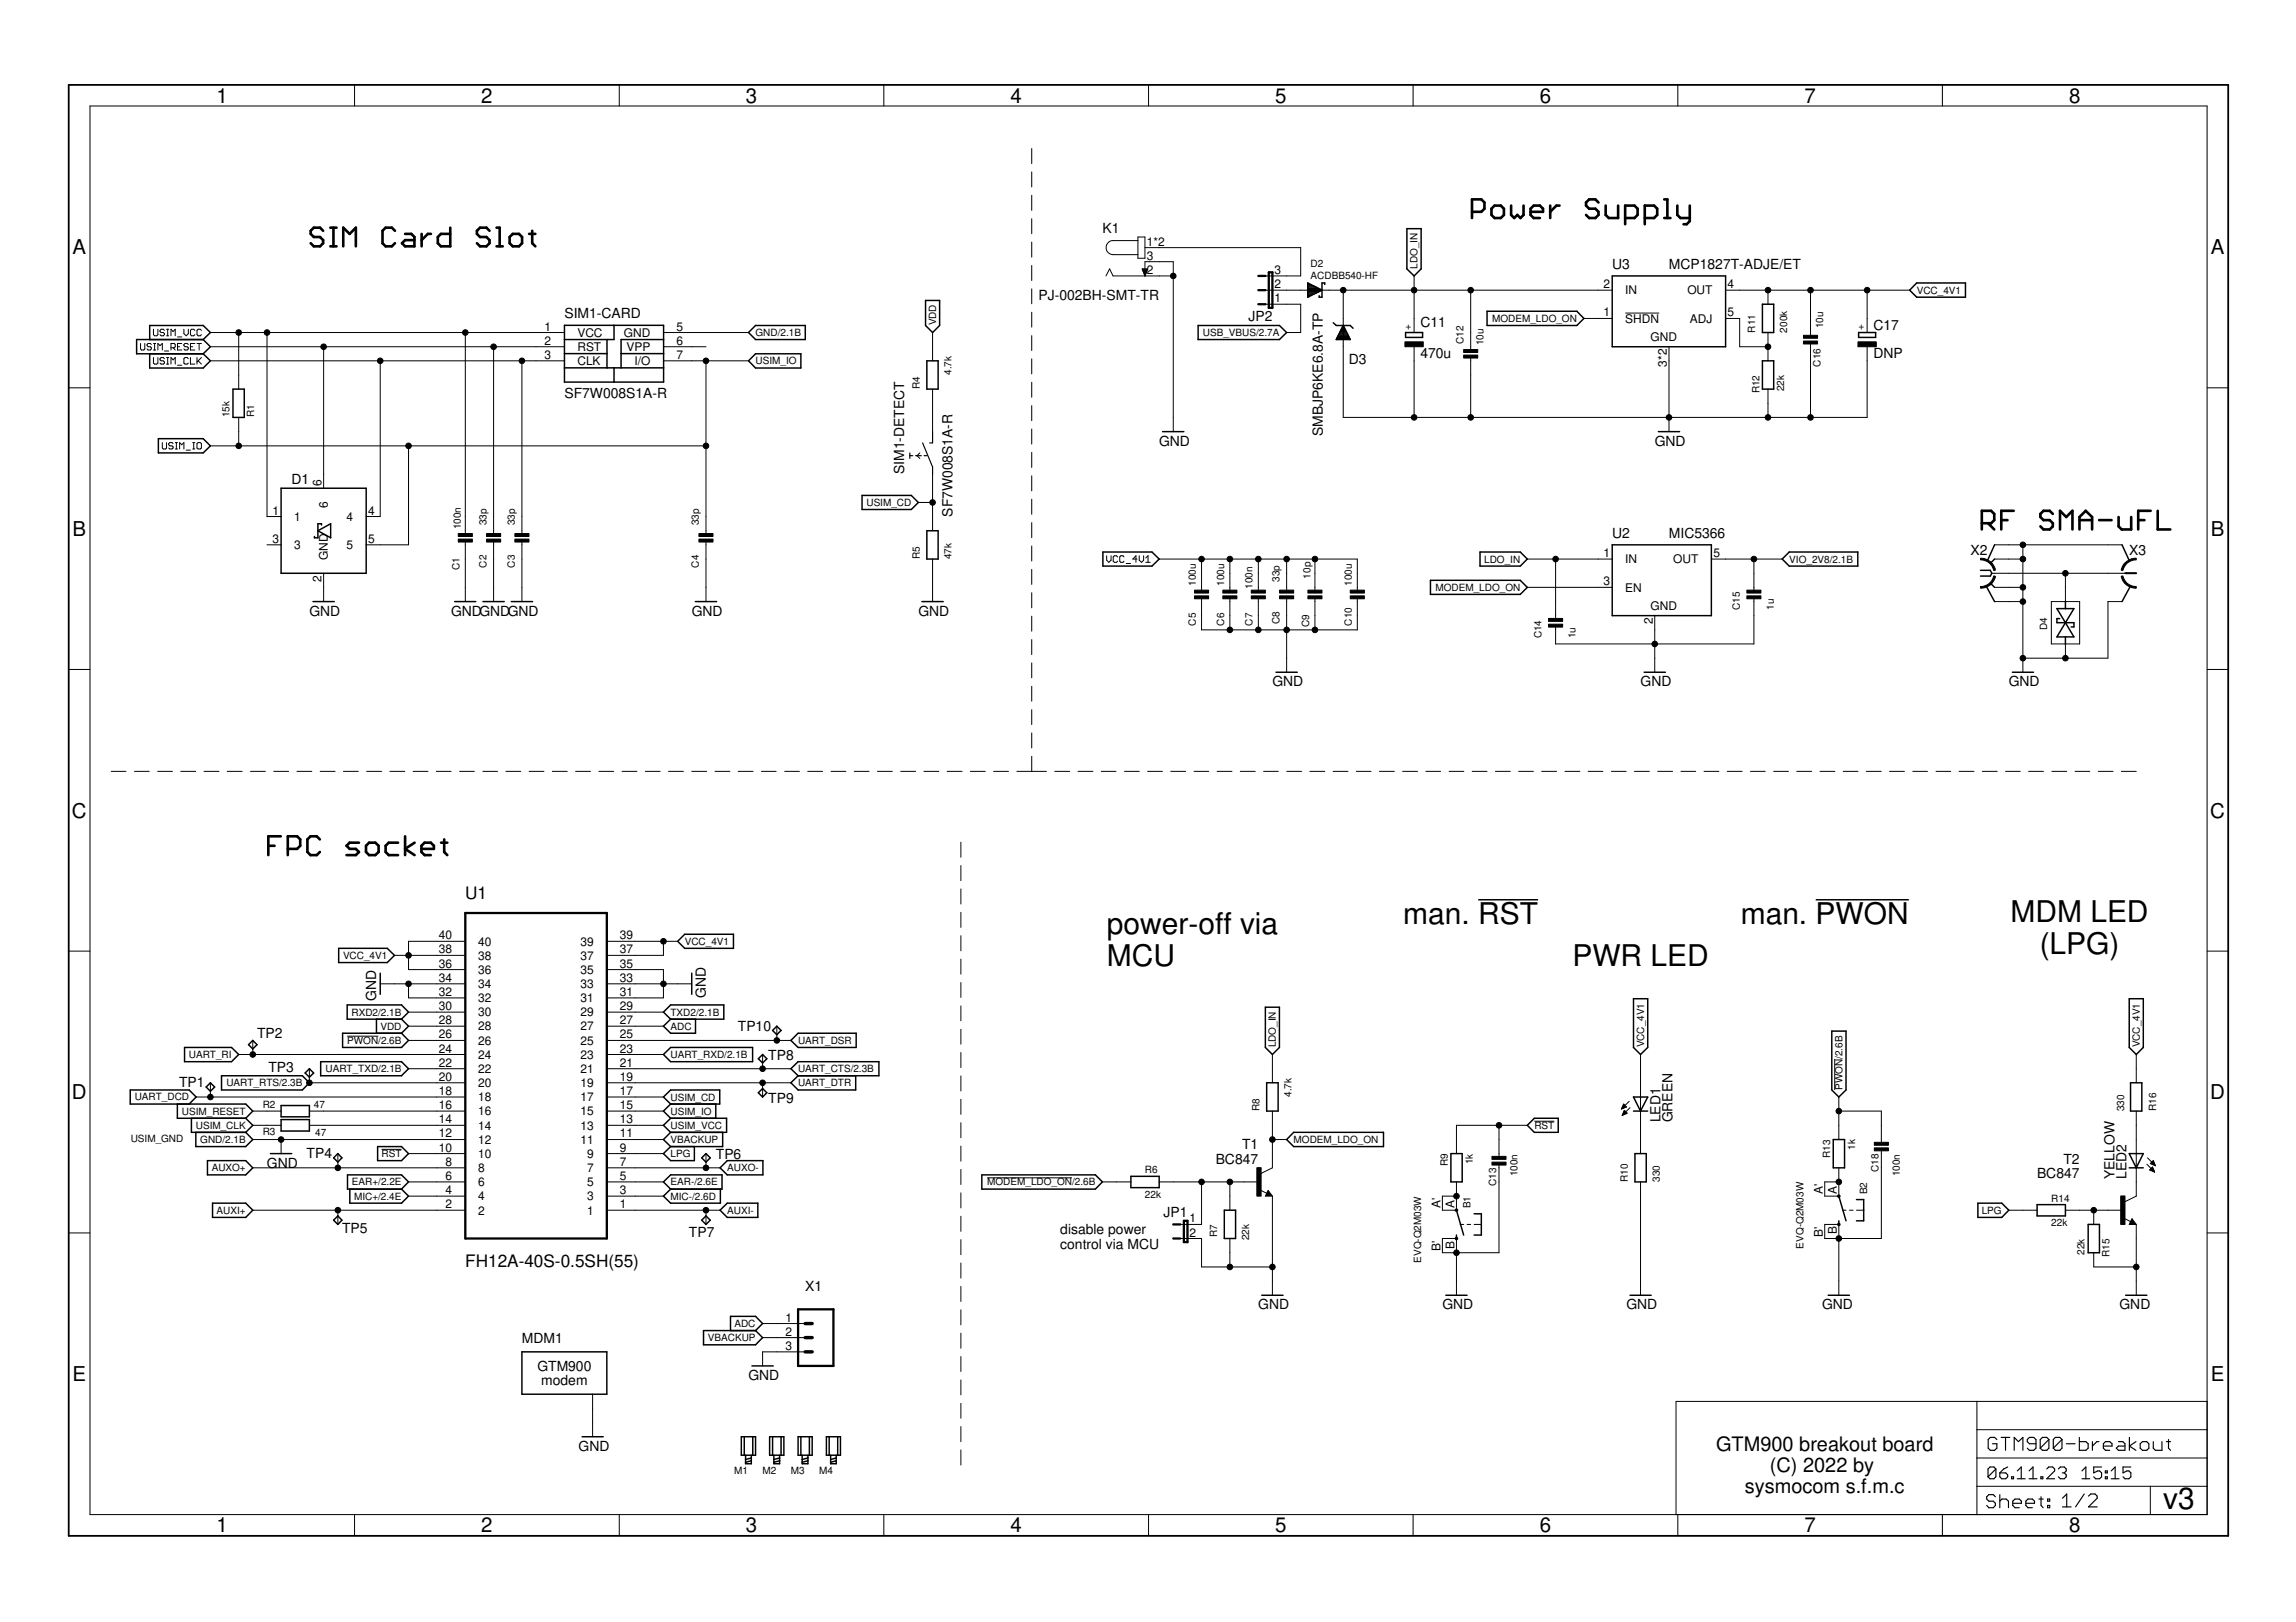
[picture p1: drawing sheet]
<svg xmlns="http://www.w3.org/2000/svg" width="297mm" height="210mm" viewBox="0 0 297 210" stroke-linecap="round" stroke-linejoin="round" font-family="sans-serif">
<defs><g id="words">
<g font-size="3.9">
<text x="181.5" y="119.5">man. RST</text>
<text x="225.2" y="119.5">man. PWON</text>
<text x="260.1" y="119.3">MDM LED</text>
<text x="143.2" y="120.9">power-off via</text>
<text x="143.2" y="125">MCU</text>
<text x="203.4" y="125">PWR LED</text>
<text x="263.9" y="123.4">(LPG)</text>
<text x="279.9" y="195.3">v3</text>
</g>
<g font-size="2.6">
<text x="28" y="13.3">1</text>
<text x="62.3" y="13.3">2</text>
<text x="96.5" y="13.3">3</text>
<text x="130.7" y="13.3">4</text>
<text x="165" y="13.3">5</text>
<text x="199.2" y="13.3">6</text>
<text x="233.4" y="13.3">7</text>
<text x="267.7" y="13.3">8</text>
<text x="9.4" y="32.9">A</text>
<text x="286" y="32.9">A</text>
<text x="9.4" y="69.3">B</text>
<text x="286" y="69.3">B</text>
<text x="9.3" y="105.8">C</text>
<text x="286" y="105.8">C</text>
<text x="9.3" y="142.3">D</text>
<text x="286" y="142.3">D</text>
<text x="9.4" y="178.7">E</text>
<text x="286" y="178.7">E</text>
<text x="222" y="187.8">GTM900 breakout board</text>
<text x="229" y="190.5">(C) 2022 by</text>
<text x="225.7" y="193.3">sysmocom s.f.m.c</text>
<text x="28" y="198.3">1</text>
<text x="62.3" y="198.3">2</text>
<text x="96.5" y="198.3">3</text>
<text x="130.7" y="198.3">4</text>
<text x="165" y="198.3">5</text>
<text x="199.2" y="198.3">6</text>
<text x="233.4" y="198.3">7</text>
<text x="267.7" y="198.3">8</text>
</g>
<g font-size="2.2">
<text x="60.2" y="116.3">U1</text>
<text x="60.2" y="163.9">FH12A-40S-0.5SH(55)</text>
</g>
<g font-size="1.8">
<text x="142.6" y="30.2">K1</text>
<text x="208.6" y="34.8">U3</text>
<text x="215.9" y="34.8">MCP1827T-ADJE/ET</text>
<text x="73" y="41.2">SIM1-CARD</text>
<text x="134.4" y="38.8">PJ-002BH-SMT-TR</text>
<text x="161.5" y="41.6">JP2</text>
<text x="174.5" y="47.2">D3</text>
<text x="183.8" y="46.4">470u</text>
<text x="183.8" y="42.3">C11</text>
<text x="242.4" y="46.4">DNP</text>
<text x="242.4" y="42.7">C17</text>
<text x="73" y="51.5">SF7W008S1A-R</text>
<text x="150" y="57.7">GND</text>
<text x="171.1" y="56.4" transform="rotate(-90 171.1 56.4)">SMBJP6KE6.8A-TP</text>
<text x="214.1" y="57.7">GND</text>
<text x="37.7" y="62.6">D1</text>
<text x="117" y="61.4" transform="rotate(-90 117 61.4)">SIM1-DETECT</text>
<text x="123.2" y="66.9" transform="rotate(-90 123.2 66.9)">SF7W008S1A-R</text>
<text x="208.6" y="69.6">U2</text>
<text x="215.9" y="69.6">MIC5366</text>
<text x="254.9" y="71.8">X2</text>
<text x="275.5" y="71.8">X3</text>
<text x="40" y="79.7">GND</text>
<text x="58.4" y="79.7">GNDGNDGND</text>
<text x="89.5" y="79.7">GND</text>
<text x="118.8" y="79.7">GND</text>
<text x="164.6" y="88.8">GND</text>
<text x="212.2" y="88.8">GND</text>
<text x="259.9" y="88.8">GND</text>
<text x="48.7" y="129.5" transform="rotate(-90 48.7 129.5)">GND</text>
<text x="91.3" y="129.1" transform="rotate(-90 91.3 129.1)">GND</text>
<text x="33.3" y="134.3">TP2</text>
<text x="95.5" y="133.4">TP10</text>
<text x="99.4" y="137.2">TP8</text>
<text x="23.2" y="140.7">TP1</text>
<text x="34.7" y="138.7">TP3</text>
<text x="99.4" y="142.7">TP9</text>
<text x="39.7" y="149.8">TP4</text>
<text x="160.7" y="148.8">T1</text>
<text x="214.8" y="145.3" transform="rotate(-90 214.8 145.3)">LED1</text>
<text x="216.4" y="145.3" transform="rotate(-90 216.4 145.3)">GREEN</text>
<text x="34.5" y="151.1">GND</text>
<text x="92.6" y="150">TP6</text>
<text x="157.3" y="150.6">BC847</text>
<text x="263.5" y="152.4">BC847</text>
<text x="266.9" y="150.6">T2</text>
<text x="273.5" y="152.6" transform="rotate(-90 273.5 152.6)">YELLOW</text>
<text x="275.1" y="152.6" transform="rotate(-90 275.1 152.6)">LED2</text>
<text x="44.2" y="159.6">TP5</text>
<text x="89.1" y="160.1">TP7</text>
<text x="137.2" y="159.7">disable power</text>
<text x="137.2" y="161.7">control via MCU</text>
<text x="150.5" y="157.5">JP1</text>
<text x="104.2" y="167.1">X1</text>
<text x="67.5" y="173.8">MDM1</text>
<text x="162.8" y="169.4">GND</text>
<text x="186.6" y="169.4">GND</text>
<text x="210.4" y="169.4">GND</text>
<text x="235.7" y="169.4">GND</text>
<text x="274.2" y="169.4">GND</text>
<text x="69.5" y="177.4">GTM900</text>
<text x="70" y="179.2">modem</text>
<text x="96.8" y="178.6">GND</text>
<text x="74.8" y="187.8">GND</text>
</g>
<g font-size="1.5">
<text x="148.4" y="31.8">1*2</text>
<text x="148.4" y="35.5">2</text>
<text x="148.4" y="33.6">3</text>
<text x="164.9" y="35.5">3</text>
<text x="164.9" y="39.1">1</text>
<text x="164.9" y="37.3">2</text>
<text x="207.5" y="37.3">2</text>
<text x="207.5" y="40.9">1</text>
<text x="210.3" y="38.1">IN</text>
<text x="210.3" y="41.8">SHDN</text>
<text x="218.3" y="38.1">OUT</text>
<text x="218.6" y="41.8">ADJ</text>
<text x="223.5" y="37.3">4</text>
<text x="223.5" y="40.9">5</text>
<text x="70.5" y="42.8">1</text>
<text x="70.5" y="44.6">2</text>
<text x="70.5" y="46.4">3</text>
<text x="74.7" y="43.6">VCC</text>
<text x="74.7" y="45.4">RST</text>
<text x="74.7" y="47.2">CLK</text>
<text x="80.7" y="43.6">GND</text>
<text x="81.1" y="45.4">VPP</text>
<text x="82.1" y="47.3">I/O</text>
<text x="87.5" y="46.4">7</text>
<text x="87.5" y="44.6">6</text>
<text x="87.5" y="42.8">5</text>
<text x="213.5" y="44.1">GND</text>
<text x="215.7" y="47.5" transform="rotate(-90 215.7 47.5)">3*2</text>
<text x="41.6" y="62.9" transform="rotate(-90 41.6 62.9)">6</text>
<text x="42.4" y="65.7" transform="rotate(-90 42.4 65.7)">6</text>
<text x="35.2" y="66.6">1</text>
<text x="35.2" y="70.3">3</text>
<text x="38.1" y="67.4">1</text>
<text x="38.1" y="71.1">3</text>
<text x="44.8" y="71.1">5</text>
<text x="44.8" y="67.4">4</text>
<text x="47.6" y="70.3">5</text>
<text x="47.6" y="66.6">4</text>
<text x="41.6" y="75.3" transform="rotate(-90 41.6 75.3)">2</text>
<text x="42.4" y="72.5" transform="rotate(-90 42.4 72.5)">GND</text>
<text x="207.5" y="72.1">1</text>
<text x="207.5" y="75.8">3</text>
<text x="210.3" y="72.9">IN</text>
<text x="210.3" y="76.6">EN</text>
<text x="216.5" y="72.9">OUT</text>
<text x="221.7" y="72.1">5</text>
<text x="213.5" y="78.9">GND</text>
<text x="213.8" y="80.8" transform="rotate(-90 213.8 80.8)">2</text>
<text x="56.8" y="125.2">36</text>
<text x="56.8" y="123.4">38</text>
<text x="56.8" y="121.6">40</text>
<text x="61.9" y="124.2">38</text>
<text x="61.9" y="122.4">40</text>
<text x="75.1" y="124.2">37</text>
<text x="75.1" y="122.4">39</text>
<text x="80.2" y="125.2">35</text>
<text x="80.2" y="123.4">37</text>
<text x="80.2" y="121.6">39</text>
<text x="56.8" y="130.7">30</text>
<text x="56.8" y="128.9">32</text>
<text x="56.8" y="127.1">34</text>
<text x="61.9" y="131.5">30</text>
<text x="61.9" y="129.7">32</text>
<text x="61.9" y="127.9">34</text>
<text x="61.9" y="126">36</text>
<text x="75.1" y="131.5">29</text>
<text x="75.1" y="129.7">31</text>
<text x="75.1" y="127.9">33</text>
<text x="75.1" y="126">35</text>
<text x="80.2" y="130.7">29</text>
<text x="80.2" y="128.9">31</text>
<text x="80.2" y="127.1">33</text>
<text x="56.8" y="136.2">24</text>
<text x="56.8" y="134.4">26</text>
<text x="56.8" y="132.5">28</text>
<text x="61.9" y="137">24</text>
<text x="61.9" y="135.2">26</text>
<text x="61.9" y="133.4">28</text>
<text x="75.1" y="137">23</text>
<text x="75.1" y="135.2">25</text>
<text x="75.1" y="133.4">27</text>
<text x="80.2" y="136.2">23</text>
<text x="80.2" y="134.4">25</text>
<text x="80.2" y="132.5">27</text>
<text x="56.8" y="143.5">16</text>
<text x="56.8" y="141.7">18</text>
<text x="56.8" y="139.9">20</text>
<text x="56.8" y="138">22</text>
<text x="61.9" y="142.5">18</text>
<text x="61.9" y="140.7">20</text>
<text x="61.9" y="138.8">22</text>
<text x="75.1" y="142.5">17</text>
<text x="75.1" y="140.7">19</text>
<text x="75.1" y="138.9">21</text>
<text x="80.2" y="143.5">15</text>
<text x="80.2" y="141.7">17</text>
<text x="80.2" y="139.9">19</text>
<text x="80.2" y="138">21</text>
<text x="56.8" y="149">10</text>
<text x="56.8" y="147.2">12</text>
<text x="56.8" y="145.4">14</text>
<text x="61.9" y="149.8">10</text>
<text x="61.9" y="148">12</text>
<text x="61.9" y="146.2">14</text>
<text x="61.9" y="144.3">16</text>
<text x="75.1" y="148">11</text>
<text x="75.1" y="146.2">13</text>
<text x="75.1" y="144.3">15</text>
<text x="76" y="149.8">9</text>
<text x="80.2" y="149">9</text>
<text x="80.2" y="147.2">11</text>
<text x="80.2" y="145.4">13</text>
<text x="57.6" y="154.5">4</text>
<text x="57.6" y="152.7">6</text>
<text x="57.6" y="150.9">8</text>
<text x="61.9" y="155.3">4</text>
<text x="61.9" y="153.5">6</text>
<text x="61.9" y="151.7">8</text>
<text x="76" y="155.3">3</text>
<text x="76" y="153.5">5</text>
<text x="76" y="151.7">7</text>
<text x="80.2" y="154.5">3</text>
<text x="80.2" y="152.7">5</text>
<text x="80.2" y="150.9">7</text>
<text x="235.8" y="154.5" transform="rotate(-90 235.8 154.5)">A'</text>
<text x="237.6" y="154.5" transform="rotate(-90 237.6 154.5)">A</text>
<text x="57.6" y="156.4">2</text>
<text x="61.9" y="157.2">2</text>
<text x="76" y="157.2">1</text>
<text x="80.2" y="156.4">1</text>
<text x="153.9" y="158.2">1</text>
<text x="153.9" y="160">2</text>
<text x="186.3" y="161.9" transform="rotate(-90 186.3 161.9)">B'</text>
<text x="186.3" y="156.4" transform="rotate(-90 186.3 156.4)">A'</text>
<text x="188.2" y="161.6" transform="rotate(-90 188.2 161.6)">B</text>
<text x="188.2" y="156.4" transform="rotate(-90 188.2 156.4)">A</text>
<text x="235.8" y="160" transform="rotate(-90 235.8 160)">B'</text>
<text x="237.6" y="159.7" transform="rotate(-90 237.6 159.7)">B</text>
<text x="101.6" y="171">1</text>
<text x="101.6" y="172.9">2</text>
<text x="101.6" y="174.7">3</text>
</g>
<g font-size="1.3">
<text x="169.6" y="34.6">D2</text>
<text x="183.4" y="34.8" transform="rotate(-90 183.4 34.8)">LDO_IN</text>
<text x="169.6" y="36.1">ACDBB540-HF</text>
<text x="193" y="41.7">MODEM_LDO_ON</text>
<text x="248" y="38">VCC_4V1</text>
<text x="97.7" y="43.5">GND/2.1B</text>
<text x="97.7" y="47.2">USIM_IO</text>
<text x="121.1" y="42.1" transform="rotate(-90 121.1 42.1)">VDD</text>
<text x="155.6" y="43.5">USB_VBUS/2.7A</text>
<text x="182.5" y="42.7" transform="rotate(-90 182.5 42.7)">+</text>
<text x="189.3" y="44.5" transform="rotate(-90 189.3 44.5)">C12</text>
<text x="191.9" y="44.7" transform="rotate(-90 191.9 44.7)">10u</text>
<text x="227.1" y="43" transform="rotate(-90 227.1 43)">R11</text>
<text x="231.2" y="43" transform="rotate(-90 231.2 43)">200k</text>
<text x="235.5" y="47.4" transform="rotate(-90 235.5 47.4)">C16</text>
<text x="235.9" y="42.5" transform="rotate(-90 235.9 42.5)">10u</text>
<text x="241.1" y="42.7" transform="rotate(-90 241.1 42.7)">+</text>
<text x="119" y="50.4" transform="rotate(-90 119 50.4)">R4</text>
<text x="123.1" y="48.5" transform="rotate(-90 123.1 48.5)">4.7k</text>
<text x="227.6" y="50.9" transform="rotate(-90 227.6 50.9)">R12</text>
<text x="230.8" y="50.6" transform="rotate(-90 230.8 50.6)">22k</text>
<text x="29.7" y="54" transform="rotate(-90 29.7 54)">15k</text>
<text x="32.9" y="54" transform="rotate(-90 32.9 54)">R1</text>
<text x="112.1" y="65.5">USIM_CD</text>
<text x="59.6" y="68.5" transform="rotate(-90 59.6 68.5)">100n</text>
<text x="62.9" y="68" transform="rotate(-90 62.9 68)">33p</text>
<text x="66.6" y="68" transform="rotate(-90 66.6 68)">33p</text>
<text x="90.4" y="68" transform="rotate(-90 90.4 68)">33p</text>
<text x="59.5" y="73.8" transform="rotate(-90 59.5 73.8)">C1</text>
<text x="62.9" y="73.4" transform="rotate(-90 62.9 73.4)">C2</text>
<text x="66.6" y="73.4" transform="rotate(-90 66.6 73.4)">C3</text>
<text x="90.4" y="73.4" transform="rotate(-90 90.4 73.4)">C4</text>
<text x="119" y="72.3" transform="rotate(-90 119 72.3)">R5</text>
<text x="123.1" y="72.3" transform="rotate(-90 123.1 72.3)">47k</text>
<text x="154.7" y="75.8" transform="rotate(-90 154.7 75.8)">100u</text>
<text x="158.4" y="75.8" transform="rotate(-90 158.4 75.8)">100u</text>
<text x="162" y="76.2" transform="rotate(-90 162 76.2)">100n</text>
<text x="165.5" y="75.3" transform="rotate(-90 165.5 75.3)">33p</text>
<text x="169.6" y="74.9" transform="rotate(-90 169.6 74.9)">10p</text>
<text x="174.9" y="75.8" transform="rotate(-90 174.9 75.8)">100u</text>
<text x="185.7" y="76.5">MODEM_LDO_ON</text>
<text x="192" y="72.8">LDO_IN</text>
<text x="231.5" y="72.8">VIO_2V8/2.1B</text>
<text x="154.7" y="81" transform="rotate(-90 154.7 81)">C5</text>
<text x="158.4" y="81" transform="rotate(-90 158.4 81)">C6</text>
<text x="162" y="81" transform="rotate(-90 162 81)">C7</text>
<text x="165.5" y="80.8" transform="rotate(-90 165.5 80.8)">C8</text>
<text x="169.4" y="81.1" transform="rotate(-90 169.4 81.1)">C9</text>
<text x="174.9" y="81" transform="rotate(-90 174.9 81)">C10</text>
<text x="199.4" y="82.6" transform="rotate(-90 199.4 82.6)">C14</text>
<text x="203.8" y="82.6" transform="rotate(-90 203.8 82.6)">1u</text>
<text x="225.1" y="78.9" transform="rotate(-90 225.1 78.9)">C15</text>
<text x="229.5" y="78.9" transform="rotate(-90 229.5 78.9)">1u</text>
<text x="264.8" y="81.5" transform="rotate(-90 264.8 81.5)">D4</text>
<text x="44.4" y="124.1">VCC_4V1</text>
<text x="88.6" y="122.3">VCC_4V1</text>
<text x="45.5" y="131.4">RXD2/2.1B</text>
<text x="86.8" y="131.4">TXD2/2.1B</text>
<text x="24.4" y="136.9">UART_RI</text>
<text x="44.9" y="135.1">PWON/2.6B</text>
<text x="49.2" y="133.3">VDD</text>
<text x="86.8" y="133.3">ADC</text>
<text x="86.8" y="136.9">UART_RXD/2.1B</text>
<text x="103.2" y="135.1">UART_DSR</text>
<text x="165.1" y="135.6" transform="rotate(-90 165.1 135.6)">LDO_IN</text>
<text x="212.7" y="135.6" transform="rotate(-90 212.7 135.6)">VCC_4V1</text>
<text x="276.8" y="135.6" transform="rotate(-90 276.8 135.6)">VCC_4V1</text>
<text x="17.4" y="142.4">UART_DCD</text>
<text x="29.3" y="140.6">UART_RTS/2.3B</text>
<text x="34" y="143.4">R2</text>
<text x="40.6" y="143.3">47</text>
<text x="42.1" y="138.8">UART_TXD/2.1B</text>
<text x="86.8" y="142.4">USIM_CD</text>
<text x="103.2" y="138.8">UART_CTS/2.3B</text>
<text x="103.2" y="140.6">UART_DTR</text>
<text x="163" y="143.8" transform="rotate(-90 163 143.8)">R8</text>
<text x="167.1" y="142" transform="rotate(-90 167.1 142)">4.7k</text>
<text x="238.4" y="141" transform="rotate(-90 238.4 141)">PWON/2.6B</text>
<text x="274.8" y="143.8" transform="rotate(-90 274.8 143.8)">330</text>
<text x="278.9" y="143.8" transform="rotate(-90 278.9 143.8)">R16</text>
<text x="16.9" y="147.8">USIM_GND</text>
<text x="23.5" y="144.2">USIM_RESET</text>
<text x="25.3" y="146.1">USIM_CLK</text>
<text x="25.9" y="147.9">GND/2.1B</text>
<text x="34" y="146.9">R3</text>
<text x="40.8" y="147">47</text>
<text x="49.4" y="149.7">RST</text>
<text x="86.8" y="146.1">USIM_VCC</text>
<text x="86.8" y="144.3">USIM_IO</text>
<text x="86.8" y="147.9">VBACKUP</text>
<text x="86.8" y="149.7">LPG</text>
<text x="167.4" y="147.9">MODEM_LDO_ON</text>
<text x="198.5" y="146.1">RST</text>
<text x="236.8" y="149.8" transform="rotate(-90 236.8 149.8)">R13</text>
<text x="240" y="148.8" transform="rotate(-90 240 148.8)">1k</text>
<text x="27.4" y="151.6">AUXO+</text>
<text x="45.5" y="153.4">EAR+/2.2E</text>
<text x="45.8" y="155.2">MIC+/2.4E</text>
<text x="86.8" y="153.4">EAR-/2.6E</text>
<text x="86.8" y="155.2">MIC-/2.6D</text>
<text x="94.1" y="151.6">AUXO-</text>
<text x="127.7" y="153.4">MODEM_LDO_ON/2.6B</text>
<text x="148.1" y="155.1">22k</text>
<text x="148.1" y="151.9">R6</text>
<text x="187.3" y="150.9" transform="rotate(-90 187.3 150.9)">R9</text>
<text x="190.5" y="150.6" transform="rotate(-90 190.5 150.6)">1k</text>
<text x="193.6" y="153.5" transform="rotate(-90 193.6 153.5)">C13</text>
<text x="196.3" y="152.2" transform="rotate(-90 196.3 152.2)">100n</text>
<text x="210.6" y="153" transform="rotate(-90 210.6 153)">R10</text>
<text x="214.7" y="153" transform="rotate(-90 214.7 153)">330</text>
<text x="241.6" y="154.5" transform="rotate(-90 241.6 154.5)">B2</text>
<text x="243" y="151.7" transform="rotate(-90 243 151.7)">C18</text>
<text x="245.8" y="152.2" transform="rotate(-90 245.8 152.2)">100n</text>
<text x="265.4" y="155.5">R14</text>
<text x="28" y="157.1">AUXI+</text>
<text x="94.1" y="157.1">AUXI-</text>
<text x="157.5" y="160.1" transform="rotate(-90 157.5 160.1)">R7</text>
<text x="161.6" y="160.5" transform="rotate(-90 161.6 160.5)">22k</text>
<text x="190.3" y="156.4" transform="rotate(-90 190.3 156.4)">B1</text>
<text x="233.3" y="161.6" transform="rotate(-90 233.3 161.6)">EVQ-Q2M03W</text>
<text x="256.4" y="157.1">LPG</text>
<text x="265.4" y="158.7">22k</text>
<text x="183.8" y="163.4" transform="rotate(-90 183.8 163.4)">EVQ-Q2M03W</text>
<text x="269.7" y="162.4" transform="rotate(-90 269.7 162.4)">22k</text>
<text x="272.9" y="162.7" transform="rotate(-90 272.9 162.7)">R15</text>
<text x="91.6" y="173.6">VBACKUP</text>
<text x="95" y="171.7">ADC</text>
<text x="95" y="190.7">M1</text>
<text x="98.7" y="190.7">M2</text>
<text x="102.3" y="190.7">M3</text>
<text x="106" y="190.7">M4</text>
</g>
</g></defs>
<g fill="none" stroke="#000" stroke-width=".13">
<path d="M11.6 13.7h273.9v182.3h-273.9zM45.9 11v2.7M80.1 11v2.7M114.3 11v2.7M133.5 19.2v2M148.6 11v2.7M182.8 11v2.7M217.1 11v2.7M251.3 11v2.7M133.5 22.2v2M133.5 25.3v1.9M133.5 28.3v1.9"/>
<path d="M133.5 31.3v2M133.5 34.4v1.9M133.5 37.4v1.9M143.1 35.7l.5-.9 .4 .9h7.8M147.2 31.1h-3.2a.91 .91 0 0 0-.9 .9 .91 .91 0 0 0 .9 1h3.2M147.2 30.7h.9v2.7h-.9zM147.8 34.8h.7l-.4 .9zM147.8 34.8h.7M147.8 34.9h.6M147.8 35h.6M147.9 35.1h.5M147.9 35.2h.4"/>
<path d="M148 35.3h.3M148 35.4h.3M148 35.5h.2M148.1 35.5h.1M148.1 35.6h.1M148.1 35.7v-1.8h3.7v22M148.1 32h20.2v3.7h-4.6M148.1 35.7h.1M163.7 39.4h4.6v3.6h-1.8M163.7 37.5h44.9M173.8 37.5v16.5h67.8v-9.1M182.9 35.7v7.3"/>
<path d="M190.3 37.5v7.9M223.2 37.5h23.9M228.7 37.5v1.9M234.2 37.5v6.1M241.6 37.5v5.5M8.9 50.2h2.7M18.2 44.4v.7l.1 .2h.3l.1-.2v-.7M19.6 44.6l-.1-.2h-.3l-.2 .2 .2 .3h.3l.1 .1-.1 .3h-.3l-.2-.2M19.9 42.6v.7l.1 .2h.3l.1-.2v-.7M19.9 46.3v.7l.1 .1h.3l.1-.1v-.7M19.9 45.3h.3M19.9 44.4h.3"/>
<path d="M20 44.4v.9M20.4 45.3v-.9l.3 .3 .3-.3v.9M21 57.3v.7l.1 .1h.3l.1-.1v-.7M21.3 42.8l-.2-.2h-.3l-.1 .2v.1l.1 .1h.3l.2 .3-.2 .2h-.3l-.1-.2M21.3 46.4l-.2-.1h-.3l-.1 .1v.2l.1 .1h.3l.2 .1v.2l-.2 .1h-.3l-.1-.1M21.3 45.4h.5M21.5 43.5h.3M21.5 42.6h.3M21.5 47.1h.3M21.5 46.3h.3M21.7 42.6v.9M21.7 46.3v.8"/>
<path d="M22.1 45h.4l.2-.1v-.3l-.2-.2h-.4v.9M22.1 43.5v-.9l.3 .3 .3-.3v.9M22.1 47.1v-.8l.3 .3 .3-.3v.8M22.4 45l.3 .3M22.4 57.4l-.2-.1h-.2l-.2 .1v.2l.2 .1h.2l.2 .1v.2l-.2 .1h-.2l-.2-.1M22.7 58.1h.3M22.7 57.3h.3M22.8 57.3v.8M23 43.6h.5M23 47.3h.5M23 44.9h.2M23.2 58.1v-.8l.3 .3 .3-.3v.8"/>
<path d="M23.5 44.4h-.5v.9h.5M23.8 42.6v.6l.3 .3 .3-.3v-.6M24.1 58.3h.5M24.4 44.6l-.2-.2h-.3l-.1 .2v.1l.1 .2h.3l.2 .1v.1l-.2 .2h-.3l-.1-.2M24.4 46.4l-.2-.1h-.3l-.1 .1v.6l.1 .1h.3l.2-.1M24.6 46.3v.8h.6M24.6 44.9h.3M24.9 58.1h.3M24.9 57.3h.3M25.1 57.3v.8M25.2 42.8l-.1-.2h-.3l-.2 .2v.5l.2 .2h.3l.1-.2M25.2 44.4h-.6v.9h.6"/>
<path d="M25.5 46.3v.8M25.5 57.4l.1-.1h.3l.2 .1v.6l-.2 .1h-.3l-.1-.1zM25.5 44.4h.6M25.6 46.7l.5 .4M25.8 44.4v.9M26.1 42.8l-.2-.2h-.3l-.1 .2v.5l.1 .2h.3l.2-.2M26.1 46.3l-.6 .5M27.2 43h45.8M27.2 46.7h45.8M27.2 44.9h45.8M27.2 57.7h64.1M30.9 43v7.4"/>
<path d="M30.9 54v3.7M34.5 43v23.8h1.9M41.9 44.9v18.3M49.2 46.7v20.1h-1.8M52.9 57.7v12.8h-5.5M60.2 43v26.2M63.9 44.9v24.3M67.5 46.7v22.5M85.8 43h11M85.8 46.7h11M85.8 44.9h5.5M91.3 46.7v22.5"/>
<path d="M119 58.6l-.4 .4 .4 .3M120.6 43v3.7M120.6 50.4v5.5M133.5 40.4v1.9M133.5 43.4v2M133.5 46.4v2M133.5 49.5v1.9M133.5 52.5v1.9M133.5 55.5v2M133.5 58.5v2M182.9 44.9v9.1M190.3 46.1v7.9"/>
<path d="M204.9 41.2h3.7M210.3 40.5h4.4M215.9 44.9v11M223.2 41.2h1.9v3.7h3.6M228.7 43v3.7M228.7 50.4v3.6M234.2 44.3v9.7M285.5 50.2h2.8M34.5 70.5h1.9M41.9 74.2v3.7M60.2 70v7.9M63.9 70v7.9"/>
<path d="M67.5 70v7.9M91.3 70v7.9M118.8 65h1.8M120.6 61.4v7.3M120.6 72.3v5.6M133.5 61.6v1.9M133.5 64.6v1.9M133.5 67.6v2M133.5 70.7v1.9M133.5 73.7v1.9M133.5 76.7v2M133.5 79.7v2"/>
<path d="M143.2 71.9v.6l.2 .3 .3-.3v-.6M144.6 72.1l-.2-.2h-.2l-.2 .2v.5l.2 .2h.2l.2-.2M145.4 72.1l-.1-.2h-.3l-.1 .2v.5l.1 .2h.3l.1-.2M145.7 72.9h.6M147.1 72.3h-.5l.4-.4v.9M147.4 71.9v.6l.3 .3 .3-.3v-.6M148.2 72.8h.6M148.2 72.2l.3-.3v.9M150 72.3h25.6v4.3M155.4 72.3v4.3M155.4 77.3v4.2h20.2v-4.2M159.1 72.3v4.3"/>
<path d="M159.1 77.3v4.2M162.8 72.3v4.3M162.8 77.3v4.2M166.5 72.3v4.3M166.5 77.3v9.7M170.1 72.3v4.3M170.1 77.3v4.2M197.6 72.3h11M197.6 76h11M201.3 72.3v7.9M214.1 79.7v7.3M221.4 72.3h9.2"/>
<path d="M226.9 77.3v6h-25.6v-2.3M226.9 72.3v4.3M257.7 74.2h17.2M258 72.3h3.7M258 76h3.7M258 77.9h3.7M258 70.5h16.5M261.7 70.5v16.5M265.4 77.9h3.6v5.4h-3.6zM267.2 74.2v3.7M274.5 77.9h-1.8v7.3h-11M8.9 86.6h2.7"/>
<path d="M14.4 99.8h1.9M17.4 99.8h1.9M20.4 99.8h1.9M23.4 99.8h1.9M26.4 99.8h1.9M29.4 99.8h1.9M32.4 99.8h1.9M35.4 99.8h1.9M38.4 99.8h1.9M41.4 99.8h1.9M44.4 99.8h2M47.4 99.8h2"/>
<path d="M50.4 99.8h2M53.4 99.8h2M56.5 99.8h1.9M59.5 99.8h1.9M62.5 99.8h1.9M65.4 99.8h2M68.5 99.8h1.9M71.5 99.8h1.9M74.5 99.8h1.9M77.5 99.8h1.9M80.5 99.8h1.9M83.5 99.8h1.9"/>
<path d="M86.5 99.8h1.9M89.5 99.8h1.9M92.5 99.8h1.9M95.5 99.8h1.9M98.5 99.8h1.9M101.5 99.8h1.9M104.5 99.8h1.9M107.5 99.8h1.9M110.5 99.8h1.9M113.5 99.8h1.9M116.5 99.8h1.9M119.5 99.8h2"/>
<path d="M122.5 99.8h2M125.5 99.8h2M128.5 99.8h2M131.6 99.8h3.8M133.5 82.8v1.9M133.5 85.8v1.9M133.5 88.8v1.9M133.5 91.8v2M133.5 94.8v2M133.5 97.9v1.9M136.5 99.8h1.9M139.5 99.8h1.9"/>
<path d="M142.5 99.8h1.9M145.5 99.8h1.9M148.5 99.8h1.9M151.5 99.8h1.9M154.5 99.8h1.9M157.5 99.8h1.9M160.5 99.8h1.9M163.5 99.8h1.9M166.5 99.8h1.9M169.5 99.8h1.9M172.5 99.8h1.9M175.5 99.8h1.9"/>
<path d="M178.5 99.8h1.9M181.5 99.8h1.9M184.5 99.8h1.9M187.5 99.8h1.9M190.5 99.8h1.9M193.5 99.8h1.9M196.5 99.8h1.9M199.5 99.8h1.9M202.5 99.8h1.9M205.5 99.8h1.9M208.5 99.8h1.9M211.5 99.8h1.9"/>
<path d="M214.5 99.8h1.9M217.5 99.8h1.9M220.5 99.8h1.9M223.5 99.8h1.9M226.5 99.8h1.9M229.5 99.8h1.9M232.5 99.8h1.9M235.5 99.8h1.9M238.5 99.8h1.9M241.4 99.8h2M244.5 99.8h1.9M247.5 99.8h1.9"/>
<path d="M250.5 99.8h1.9M253.4 99.8h2M256.5 99.8h1.9M259.5 99.8h1.9M262.4 99.8h2M265.5 99.8h1.9M267.2 83.3v1.9M268.5 99.8h1.9M271.5 99.8h1.9M274.4 99.8h2M285.5 86.6h2.8M124.3 109v1.9"/>
<path d="M124.3 112v2M124.3 115v2M124.3 118.1v1.9M8.9 123.1h2.7M30.9 136.5h29.3M32.7 134.6v1.9M40 138.3v1.8h20.2M44.9 134.1h4M49.2 127.3h11M51 123.6h9.2M52.9 138.3h7.3M52.9 134.6h7.3"/>
<path d="M52.9 132.8h7.3M52.9 131h7.3M52.9 127.3v1.8h7.3M60.2 121.8h-7.3v3.7h7.3M78.5 127.3h11M78.5 138.3h23.8M78.5 136.5h7.3M78.5 134.6h23.8M78.5 132.8h7.3M78.5 131h7.3M78.5 125.5h7.3v3.6h-7.3M78.5 121.8h9.2"/>
<path d="M85.8 121.8v1.8h-7.3M98.7 136.5v1.8M100.5 132.8v1.8M124.3 121.1v1.9M124.3 124.1v2M124.3 127.1v2M124.3 130.2v1.9M124.3 133.2v1.9M124.3 136.2v2M124.3 139.2v2M164.6 136.5v3.6M212.2 136.5v12.8"/>
<path d="M237.4 137v4.1M276.4 136.5v3.6M285.5 123.1h2.8M8.9 159.6h2.7M25.4 142h34.8M27.2 140.1v1.9M32.7 151.1h27.5M32.7 145.6h3.7M32.7 143.8h3.7M32.7 156.6h27.5M32.7 147.5h27.5M36.4 147.5v1.8"/>
<path d="M40 145.6h20.2M40 143.8h20.2M43.7 149.3v1.8M43.7 156.6v1.9M49.4 148.7h2.5M52.9 154.8h7.3M52.9 153h7.3M52.9 149.3h7.3M78.5 151.1h14.7M78.5 145.6h7.3M78.5 143.8h7.3M78.5 156.6h14.7"/>
<path d="M78.5 154.8h7.3M78.5 153h7.3M78.5 149.3h7.3M78.5 147.5h7.3M78.5 142h7.3M78.5 140.1h23.8M91.3 149.3v1.8M91.3 156.6v1.9M98.7 140.1v1.9M124.3 142.3v1.9M124.3 145.3v1.9M124.3 148.3v2"/>
<path d="M124.3 151.3v2M124.3 154.4v1.9M124.3 157.4v1.9M127.7 152.4h11M142.6 153h3.7M150 153h12.8M155.4 153v5.5h-2.7M159.1 153v3.6M163 154l.9 .4M164.1 154.1l.5 .7h-.9zM164.6 147.5h1.9M164.6 143.8v7.3l-1.4 .7"/>
<path d="M164.6 154.8v12.8M188.4 153v3.6h-1.8v-1.8h1.8M188.9 158.5h.5M189.8 158.5h.5M190.7 158.5h.9M193.9 150.6v11.5h-7.3v-1.8h1.8v7.3M193.9 145.6v4.2M197.6 145.6h-9.2v3.7M198.5 145.1h2.6M209.8 143.5h.1M209.8 143.4h.2M209.8 143.3h.4"/>
<path d="M209.9 143.3h.5M209.9 144.3h.1M209.9 143.2h.5M209.9 144.2h.3M210 143.1h.3M210 144.1h.4M210 143h.2M210 144h.5M210 142.9h.1M210 144h.4M210.1 142.9l.3 .4-.6 .2zM210.1 143.9h.2"/>
<path d="M210.1 143.8h.1M210.1 143.7l.4 .4-.6 .2zM210.1 143.7h.1M210.8 142.5l-1 1M210.9 143.3l-1 1M212.2 153v14.6M237.9 143.8h5.5v4.2M237.9 151.1v3.7h-1.8v-1.8h1.8M237.9 142v5.5M238.4 156.6h.4M239.3 156.6h.4M240.2 156.6h.9"/>
<path d="M243.4 148.7v11.6h-7.3v-1.8h1.8v9.1M259.9 156.6h3.6M267.2 156.6h7.3M270.9 156.6v1.9M274.8 157.6l.9 .5M275.8 157.7l.6 .8h-.9zM276.4 143.8v11l-1.5 .7M276.4 158.5v9.1M277.7 150.7l1 1M277.8 149.8l1 1.1M278.1 151.4l.4-.4 .2 .7M278.1 151.4l.6 .3"/>
<path d="M278.1 151.4h.5M278.2 150.6l.4-.4 .2 .7zM278.2 151.3h.4M278.3 150.5h.4M278.3 151.5h.4M278.3 150.6h.4M278.3 151.2h.3M278.4 151.2h.1M278.4 150.4h.2M278.4 150.7h.4M278.4 151.5h.3M278.4 151.1h.1"/>
<path d="M278.5 150.3h.1M278.6 150.2h.1M278.6 151.6h.1M278.6 150.7h.2M278.8 150.8h.1M285.5 159.6h2.8M98.7 171.3h5.5M98.7 173.1h5.5M104.2 174.9h-5.5v1.9M124.3 160.4v2M124.3 163.4v2M124.3 166.5v1.9"/>
<path d="M124.3 169.5v1.9M124.3 172.5v2M124.3 175.6v1.9M124.3 178.6v1.9M152.7 160.3h2.7v3.7h9.2M159.1 160.3v3.7M270.9 162.1v1.9h5.5M45.9 196v2.8M76.7 180.4v5.5M80.1 196v2.8M114.3 196v2.8M124.3 181.6v1.9"/>
<path d="M124.3 184.6v2M124.3 187.6v2M148.6 196v2.8M182.8 196v2.8M217.1 196v2.8M251.3 196v2.8M255.8 192.3h29.7M255.8 181.4v14.6M255.8 188.7h29.7M255.8 185h29.7M278.2 192.3v3.7M285.5 181.4h-68.7v14.6"/>
</g>
<g fill="none" stroke="#000" stroke-width=".34">
<path d="M41.8 29.9l-.4-.4h-.8l-.4 .4v.4l.4 .4h.8l.4 .4v.4l-.4 .4h-.8l-.4-.4M42.7 29.5h.8M42.7 31.9h.8M43.1 29.5v2.4M44.4 31.9v-2.4l.8 .8 .8-.8v2.4M51.1 29.9l-.4-.4h-.8l-.4 .4v1.6l.4 .4h.8l.4-.4M52.4 30.3h.8l.4 .4v1.2h-1.2l-.4-.4 .4-.4h1.2M54.5 30.3v1.6M55.8 30.3h-.4l-.9 .8M58.3 29.5v2.4h-1.3l-.4-.4v-.8l.4-.4h1.3M63.3 29.9l-.4-.4h-.8l-.4 .4v.4l.4 .4h.8l.4 .4v.4l-.4 .4h-.8l-.4-.4M64.2 29.5h.4v2.4"/>
<path d="M64.2 31.9h.8M65.9 30.7l.4-.4h.8l.4 .4v.8l-.4 .4h-.8l-.4-.4zM68.5 30.3h.8M68.9 29.9v1.6l.4 .4M190.4 27.4h1.2l.4-.4v-.8l-.4-.4h-1.2v2.4M193 27l.4-.4h.8l.4 .4v.8l-.4 .4h-.8l-.4-.4zM195.5 26.6v1.2l.4 .4 .4-.4 .4 .4 .4-.4v-1.2M198 27.4h1.6v-.4l-.4-.4h-.8l-.4 .4v.8l.4 .4h.8M200.6 26.6v1.6M201.8 26.6h-.4l-.8 .8M206.8 26.2l-.4-.4h-.8l-.4 .4v.4l.4 .4h.8l.4 .4v.4l-.4 .4h-.8l-.4-.4M207.7 26.6v1.2l.4 .4h1.2v-1.6"/>
<path d="M210.2 28.2h1.3l.4-.4v-.8l-.4-.4h-1.3v2.4M212.8 28.2h1.2l.4-.4v-.8l-.4-.4h-1.2v2.4M215.3 25.8h.4v2.4M215.3 28.2h.8M217 26.6v1.2l.4 .4h1.2M218.6 26.6v2l-.4 .4h-.4M256.4 67.7h1.2l.4-.4v-.8l-.4-.4h-1.2v2.4M257.2 67.7l.8 .8M258.9 67.3h.8M260.5 66.1h-1.6v2.4M265.6 66.5l-.4-.4h-.8l-.4 .4v.4l.4 .4h.8l.4 .4v.4l-.4 .4h-.8l-.4-.4M266.5 68.5v-2.4l.8 .8 .8-.8v2.4"/>
<path d="M269 67.3h1.7M269 68.5v-1.6l.8-.8 .9 .8v1.6M271.6 67.3h1.6M274.1 66.9v1.2l.4 .4h1.2v-1.6M276.6 67.3h.8M278.2 66.1h-1.6v2.4M279.1 66.1v2.4h1.7M34.7 109.5h.8M36.3 108.2h-1.6v2.5M37.2 109.9h1.2l.4-.4v-.9l-.4-.4h-1.2v2.5M41.4 108.6l-.4-.4h-.8l-.4 .4v1.7l.4 .4h.8l.4-.4M46.4 109.1h-1.2l-.4 .4 .4 .4h.8l.4 .4-.4 .4h-1.2"/>
<path d="M47.3 109.5l.5-.4h.8l.4 .4v.8l-.4 .4h-.8l-.5-.4zM51.5 109.1h-1.2l-.4 .4v.8l.4 .4h1.2M52.4 108.2v2.5M53.6 109.1l-1.2 .8 1.2 .8M54.5 109.9h1.6v-.4l-.4-.4h-.8l-.4 .4v.8l.4 .4h.8M57.1 109.1h.8M57.5 108.6v1.7l.4 .4"/>
</g>
<g fill="none" stroke="#000" stroke-width=".19">
<path d="M119.7 38.9h1.9v3.2l-1 .9-.9-.9zM169.2 36.6l1.8 .9-1.8 1zM169.2 38.4h.2M169.2 38.2h.5M169.2 38.1h.8M169.2 37.9h1.1M169.2 37.8h1.4M169.2 37.6h1.7M169.2 37.5h1.7M169.2 37.3h1.4M169.2 37.1h1.1M169.2 37h.8"/>
<path d="M169.2 36.9h.5M169.2 36.7h.2M171.4 36.8v-.2h-.4v1.9h-.3v-.2M182 29.6h1.9v5.2l-1 .9-.9-.9zM208.6 35.7h14.6v9.2h-14.6zM228 39.4h1.5v3.6h-1.5zM248 36.6h6.3v1.9h-6.3l-.9-1zM19.4 43.9v-1.8h6.9l.9 .9-.9 .9M19.4 45.8v1.8h6.9l.9-.9-.9-.9M20.5 56.8h5.8l.9 .9-.9 .9h-5.8zM26.3 43.9h-8.6v1.9h8.6M26.3 43.9l.9 1-.9 .9"/>
<path d="M30.1 50.4h1.5v3.6h-1.5zM73 42.1h12.9v7.3h-12.9zM73 47.6h12.9M73 45.8h5.5M78.5 43.9v3.7M79.4 42.1v1.8h-6.4M79.4 47.6v1.8M80.3 45.8h5.6M85.9 43.9h-5.6v3.7M96.8 46.7l.9-.9h5.9v1.8h-5.9zM96.8 43l.9-.9h6.5v1.8h-6.5zM119.9 46.7h1.5v3.7h-1.5z"/>
<path d="M150.4 55.9h2.8M155 42.1h10.5l1 .9-1 .9h-10.5zM172.5 41.8l.4 .3h1.8l.3 .4M172.9 43.8h1.7M173 43.7h1.5M173.1 43.5h1.4M173.1 43.4h1.3M173.2 43.2h1.1M173.3 43.1h.9M173.4 42.9h.8M173.5 42.8h.6M173.5 42.6h.5"/>
<path d="M173.6 42.5h.3M173.7 42.3h.2M173.8 42.2h.1M173.8 42.1l.9 1.8h-1.8zM181.8 43h2.2v.7h-2.2zM192.4 40.3h11.6l.9 .9-.9 .9h-11.6zM214.5 55.9h2.8M228 46.7h1.5v3.7h-1.5zM240.5 43h2.2v.7h-2.2zM36.4 63.2h11v11h-11zM40.5 77.9h2.7M41.1 68.7l1.7-.9v1.8z"/>
<path d="M41.6 67.9v-.1h-.5v1.8h-.4v-.2M58.8 77.9h2.8M62.5 77.9h2.7M66.1 77.9h2.8M90 77.9h2.7M111.5 64.1h6.4l.9 .9-.9 .9h-6.4zM119.3 77.9h2.7M119.9 68.7h1.5v3.6h-1.5zM142.7 71.4h6.3l1 .9-1 1h-6.3zM185.1 75.1h11.6l.9 .9-.9 .9h-11.6zM191.5 71.4h5.2l.9 .9-.9 1h-5.2zM208.6 70.5h12.8v9.2h-12.8z"/>
<path d="M230.6 72.3l.9-.9h8.8v1.9h-8.8zM256.2 73.8h1.3l.2 .4-.2 .3h-1.3M256.9 75.8l1.1 2.1M257.5 75.5l.5 .5M258 72.3l-.5 .6M258 70.5l-.9 2M266.1 78.8h2.2l-1.1 1.8zM267.2 77.9v.9M274.5 70.5l1 2M275.6 75.8l-1.1 2.1M276.4 74.1l-1.5 .1h1.5M165.1 87h2.7"/>
<path d="M212.7 87h2.8M260.3 87h2.8M266.5 80.1h-.4v.5h2.2v.5h-.4M267.2 80.6l1.1 1.8h-2.2zM267.2 82.4v.9M191.2 116.4h7.8M234.9 116.4h12.1M23.9 135.6h6.1l.9 .9-.9 .9h-6.1zM28.7 139.2h10.4l.9 .9-.9 1h-10.4zM32.2 135.2l.5-.6 .6 .6-.6 .5zM39.5 138.9l.5-.6 .6 .6-.6 .5zM41.5 137.4h10.4l1 .9-1 .9h-10.4z"/>
<path d="M43.8 122.7h6.3l.9 .9-.9 1h-6.3zM44.3 133.7h7.6l1 .9-1 1h-7.6zM44.9 130h7l1 1-1 .9h-7zM48.7 131.9v1.8M49.2 125.9v2.8M51.9 131.9l1 .9-1 .9M85.8 131l1-1h6.8v1.9h-6.8zM85.8 136.5l1-.9h10.6v1.8h-10.6zM86.8 131.9l-1 .9 1 .9h3.2v-1.8M87.7 121.8l.9-.9h6.3v1.8h-6.3zM89.5 125.9v2.8M98.7 136.5l.5 .5-.5 .6-.6-.6z"/>
<path d="M100.5 132.8l.5 .5-.5 .6-.6-.6zM102.3 138.3l1-.9h10.4v1.8h-10.4zM103.3 133.7h7.5v1.9h-7.5l-1-1zM103.3 139.2l-1 .9 1 1h7.4v-1.9M163.7 130.3h1.8v5.3l-.9 .9-.9-.9zM211.3 129.2h1.9v6.4l-1 .9-.9-.9zM237 133.4h1.8v7.7l-.9 .9-.9-.9zM275.5 129.2h1.8v6.4l-.9 .9-.9-.9zM22.9 142.9v1.8h8.9M24.5 142.9l.9-.9-.9-.9h-7.7v1.8h15l.9 .9-.9 .9M24.8 144.7v1.8h7M25.3 146.5v1.9h6.5l.9-.9-.9-1"/>
<path d="M26.8 150.2h5l.9 .9-.9 .9h-5zM27.2 140.1l.6 .6-.6 .5-.5-.5zM27.5 155.7h4.3l.9 .9-.9 .9h-4.3zM31.8 144.7l.9 .9-.9 .9M35 149.3h2.7M36.4 144.9h3.6v1.5h-3.6zM36.4 143.1h3.6v1.4h-3.6zM43.2 157.9l.5-.5 .5 .5-.5 .6zM43.7 149.3l.5 .5-.5 .6-.5-.6zM45 152h6.9l1 1-1 .9h-6.9zM45.3 153.9v1.8h6.6l1-.9-1-.9M48.9 148.4h3l1 .9-1 .9h-3z"/>
<path d="M85.8 142l1-.9h6.3v1.8h-6.3zM85.8 153l1-1h6.6v1.9h-6.6zM86.8 144.7h7.2v1.8h-7.2M86.8 144.7l-1 .9 1 .9M86.8 142.9l-1 .9 1 .9M86.8 148.4l-1 .9 1 .9h3v-1.8M86.8 153.9l-1 .9 1 .9h6.4v-1.8M86.8 146.5l-1 1 1 .9M91.3 149.3l.6 .5-.6 .6-.5-.6zM91.3 157.4l.6 .5-.6 .6-.5-.6zM92.6 142.9v1.8M93.2 156.6l.9-.9h3.9v1.8h-3.9z"/>
<path d="M93.5 146.5v1.9h-6.7M94.1 150.2h4.6v1.8h-4.6l-.9-.9zM98.7 140.9l.5 .5-.5 .6-.6-.6zM127 152h14.7l.9 1-.9 .9h-14.7zM146.3 152.2h3.7v1.5h-3.7zM158.4 156.6h1.5v3.7h-1.5zM163.9 140.1h1.5v3.7h-1.5zM164.1 154.4v.2h-.2l.2-.4 .3 .5h-.5M167.4 146.5h11.6v1.9h-11.6l-.9-.9zM187.7 149.3h1.5v3.7h-1.5zM188.4 159.8v.5M188.4 156.6l1 3.2"/>
<path d="M190.7 157.1h.9v2.7h-.9M197.6 145.6l.9-.9h3.1v1.8h-3.1zM211.3 142h1.9l-1 1.8zM211.3 143.8h1.9M211.5 149.3h1.5v3.7h-1.5zM237.2 147.5h1.4v3.6h-1.4zM237.9 158v.5M237.9 154.8l.9 3.2M240.2 155.2h.9v2.8h-.9M255.9 155.7h3.1l.9 .9-.9 .9h-3.1zM263.5 155.9h3.7v1.5h-3.7zM270.2 158.5h1.4v3.6h-1.4z"/>
<path d="M275.5 149.3h1.8l-.9 1.8zM275.5 151.1h1.8M275.6 140.1h1.5v3.7h-1.5zM275.8 158.1l.1 .2h-.3l.2-.4 .4 .5h-.6M67.5 174.9h11v5.5h-11zM91 172.2h6.7l1 .9-1 .9h-6.7zM94.5 172.2v-1.9h3.2l1 1-1 .9M97.3 176.8h2.7M163.2 167.6h2.8M187 167.6h2.8M210.9 167.6h2.7M236.5 167.6h2.8"/>
<path d="M275 167.6h2.7M75.3 185.9h2.7M95.9 185.9h1.8v2.4h-1.8zM96.3 185.9v2.4M96.5 188.3v1.1h.7v-1.1M97.2 188.7l-.7 .2M97.2 189l-.7 .2M97.4 185.9v2.4M99.6 185.9h1.8v2.4h-1.8zM99.9 185.9v2.4M100.1 188.3v1.1h.8v-1.1M100.9 188.7l-.8 .2"/>
<path d="M100.9 189l-.8 .2M101 185.9v2.4M103.3 185.9h1.8v2.4h-1.8zM103.6 185.9v2.4M103.8 188.3v1.1h.7v-1.1M104.5 188.7l-.7 .2M104.5 189l-.7 .2M104.7 185.9v2.4M106.9 185.9h1.8v2.4h-1.8zM107.3 185.9v2.4M107.5 188.3v1.1h.7v-1.1M108.2 188.7l-.7 .2"/>
<path d="M108.2 189l-.7 .2M108.4 185.9v2.4"/>
</g>
<g fill="#000" stroke="#000" stroke-width=".13">
<path d="M181.8 44.2h2.3v.7h-2.3zM189.4 45.2h1.8v.4h-1.8zM189.4 46h1.8v.3h-1.8zM233.3 43.4h1.8v.4h-1.8zM233.3 44.1h1.8v.4h-1.8zM240.4 44.2h2.3v.7h-2.3zM59.3 69h1.8v.4h-1.8zM59.3 69.8h1.8v.3h-1.8zM62.9 69.8h1.9v.3h-1.9zM62.9 69h1.9v.4h-1.9zM66.6 69.8h1.8v.3h-1.8zM66.6 69h1.8v.4h-1.8z"/>
<path d="M90.4 69.8h1.8v.3h-1.8zM90.4 69h1.8v.4h-1.8zM154.5 76.4h1.9v.4h-1.9zM154.5 77.1h1.9v.4h-1.9zM158.2 76.4h1.8v.4h-1.8zM158.2 77.1h1.8v.4h-1.8zM161.9 76.4h1.8v.4h-1.8zM161.9 77.1h1.8v.4h-1.8zM165.5 77.1h1.9v.4h-1.9zM165.5 76.4h1.9v.4h-1.9zM169.2 77.1h1.8v.4h-1.8zM169.2 76.4h1.8v.4h-1.8z"/>
<path d="M174.7 76.4h1.8v.4h-1.8zM174.7 77.1h1.8v.4h-1.8zM226 76.4h1.8v.4h-1.8zM226 77.1h1.8v.4h-1.8zM200.3 80h1.9v.4h-1.9zM200.3 80.8h1.9v.4h-1.9zM162.6 151.1h.6v3.7h-.6zM193 150.4h1.8v.4h-1.8zM193 149.6h1.8v.4h-1.8zM242.5 148.5h1.8v.4h-1.8zM242.5 147.8h1.8v.4h-1.8zM274.4 154.8h.5v3.7h-.5z"/>
</g>
<g fill="#000" stroke="#000" stroke-width=".13">
<path d="M256.2 75.9a1.7 1.7 0 0 0 1.7-1.4l.2 .1a1.86 1.86 0 0 1-1.9 1.5z" fill-rule="evenodd"/>
<path d="M256.2 72.2a1.91 1.91 0 0 1 1.9 1.6h-.2a1.72 1.72 0 0 0-1.7-1.3z" fill-rule="evenodd"/>
<path d="M274.4 74.6l.2-.1a1.72 1.72 0 0 0 1.8 1.4v.2a1.91 1.91 0 0 1-2-1.5z" fill-rule="evenodd"/>
<path d="M274.8 72.9a2.04 2.04 0 0 1 1.6-.7v.3a1.74 1.74 0 0 0-1.8 1.3h-.2z" fill-rule="evenodd"/>
<circle cx="151.8" cy="35.7" r=".36"/>
<circle cx="173.8" cy="37.5" r=".36"/>
<circle cx="182.9" cy="37.5" r=".36"/>
<circle cx="190.3" cy="37.5" r=".36"/>
<circle cx="228.7" cy="37.5" r=".36"/>
<circle cx="234.2" cy="37.5" r=".36"/>
<circle cx="241.6" cy="37.5" r=".36"/>
<circle cx="30.9" cy="57.7" r=".36"/>
<circle cx="30.9" cy="43" r=".36"/>
<circle cx="34.5" cy="43" r=".36"/>
<circle cx="41.9" cy="44.9" r=".36"/>
<circle cx="49.2" cy="46.7" r=".36"/>
<circle cx="52.9" cy="57.7" r=".36"/>
<circle cx="60.2" cy="43" r=".36"/>
<circle cx="63.9" cy="44.9" r=".36"/>
<circle cx="67.5" cy="46.7" r=".36"/>
<circle cx="91.3" cy="46.7" r=".36"/>
<circle cx="91.3" cy="57.7" r=".36"/>
<circle cx="182.9" cy="54" r=".36"/>
<circle cx="190.3" cy="54" r=".36"/>
<circle cx="215.9" cy="54" r=".36"/>
<circle cx="228.7" cy="54" r=".36"/>
<circle cx="228.7" cy="44.9" r=".36"/>
<circle cx="234.2" cy="54" r=".36"/>
<circle cx="120.6" cy="65" r=".36"/>
<circle cx="155.4" cy="72.3" r=".36"/>
<circle cx="159.1" cy="72.3" r=".36"/>
<circle cx="162.8" cy="72.3" r=".36"/>
<circle cx="166.5" cy="72.3" r=".36"/>
<circle cx="170.1" cy="72.3" r=".36"/>
<circle cx="201.3" cy="72.3" r=".36"/>
<circle cx="226.9" cy="72.3" r=".36"/>
<circle cx="261.7" cy="72.3" r=".36"/>
<circle cx="261.7" cy="76" r=".36"/>
<circle cx="261.7" cy="77.9" r=".36"/>
<circle cx="261.7" cy="70.5" r=".36"/>
<circle cx="267.2" cy="74.2" r=".36"/>
<circle cx="159.1" cy="81.5" r=".36"/>
<circle cx="162.8" cy="81.5" r=".36"/>
<circle cx="166.5" cy="81.5" r=".36"/>
<circle cx="170.1" cy="81.5" r=".36"/>
<circle cx="214.1" cy="83.3" r=".36"/>
<circle cx="261.7" cy="85.2" r=".36"/>
<circle cx="267.2" cy="85.2" r=".36"/>
<circle cx="32.7" cy="136.5" r=".36"/>
<circle cx="52.9" cy="123.6" r=".36"/>
<circle cx="52.9" cy="127.3" r=".36"/>
<circle cx="85.8" cy="121.8" r=".36"/>
<circle cx="85.8" cy="127.3" r=".36"/>
<circle cx="98.7" cy="138.3" r=".36"/>
<circle cx="100.5" cy="134.6" r=".36"/>
<circle cx="27.2" cy="142" r=".36"/>
<circle cx="36.4" cy="147.5" r=".36"/>
<circle cx="40" cy="140.1" r=".36"/>
<circle cx="43.7" cy="156.6" r=".36"/>
<circle cx="43.7" cy="151.1" r=".36"/>
<circle cx="91.3" cy="156.6" r=".36"/>
<circle cx="91.3" cy="151.1" r=".36"/>
<circle cx="98.7" cy="140.1" r=".36"/>
<circle cx="155.4" cy="153" r=".36"/>
<circle cx="159.1" cy="153" r=".36"/>
<circle cx="164.6" cy="147.5" r=".36"/>
<circle cx="188.4" cy="154.8" r=".36"/>
<circle cx="193.9" cy="145.6" r=".36"/>
<circle cx="237.9" cy="153" r=".36"/>
<circle cx="237.9" cy="143.8" r=".36"/>
<circle cx="270.9" cy="156.6" r=".36"/>
<circle cx="159.1" cy="164" r=".36"/>
<circle cx="164.6" cy="164" r=".36"/>
<circle cx="188.4" cy="162.1" r=".36"/>
<circle cx="237.9" cy="160.3" r=".36"/>
<circle cx="276.4" cy="164" r=".36"/>
</g>
<g fill="none" stroke="#000" stroke-width=".15">
<path d="M117.7 59h.4M117.7 58.6v.7M118.4 59h.8M119.4 57.3l1.2 3.1v1M119.5 59h.4M120.6 55.9v1.4h-.3M258.1 193.7l-.2-.3h-.6l-.3 .3v.3l.3 .3h.6l.2 .2v.3l-.2 .3h-.6l-.3-.3M258.2 190.1l-.2-.3h-.5l-.3 .3v1M258.2 190.1v1l-.2 .3h-.5l-.3-.3M258.2 190.1l-1 1M258.3 186.3l-.3-.3h-.5l-.3 .3v1.1l.3 .3h.5l.3-.3v-.6h-.5M258.7 190.6h.8l.2 .3v.2l-.2 .3h-.5l-.3-.3z"/>
<path d="M258.7 193.4v1.7M258.7 194.3l.3-.3h.5l.3 .3v.8M258.9 186h1.1M259.5 186v1.7M259.7 189.8l-.5 .3-.5 .5M260.2 191.1h.3v.3h-.3zM260.4 194.5h1.1v-.2l-.3-.3h-.5l-.3 .3v.5l.3 .3h.5M260.6 187.7v-1.7l.5 .6 .6-.6v1.7M261 190.4l.5-.6v1.6M261 191.4h1M262.1 194.5h1.1v-.2l-.3-.3h-.5l-.3 .3v.5l.3 .3h.5M262.5 191.4h1"/>
<path d="M262.5 190.4l.5-.6v1.6M263.4 186.8h-.8l-.3-.2v-.3l.3-.3h.5l.3 .3v1.1l-.3 .3h-.5l-.3-.3M263.8 194h.5M264 191.1h.3v.3h-.3zM264.1 193.7v1.1l.2 .3M264.8 190.1l.2-.3h.6l.2 .3v.3l-1 1h1M264.9 194h.3v.3h-.3zM264.9 194.8h.3v.3h-.3zM265.1 186.3l-.3-.3h-.6l-.3 .3v1.1M265.1 186.3v1.1l-.3 .3h-.6l-.3-.3M265.1 186.3l-1.2 1.1M266.3 190.1l.3-.3h.5l.2 .3v.3l-.2 .2"/>
<path d="M266.8 186.3l-.3-.3h-.6l-.3 .3v1.1M266.8 186.3v1.1l-.3 .3h-.6l-.3-.3M266.8 186.3l-1.2 1.1M266.8 190.6h.3M266.8 193.9l.6-.6v1.7M266.8 195h1.1M267.1 190.6l.2 .3v.2l-.2 .3h-.5l-.3-.3M267.3 186.8h1.2M269 186v1.7h.9l.3-.3v-.6l-.3-.2h-.9M269.3 191.4h1.1M269.3 190.4l.6-.6v1.6M269.6 193.3l-1.1 1.7"/>
<path d="M270.2 193.6l.3-.3h.5l.3 .3v.3l-1.1 1.1h1.1M270.7 186.6v1.1M271.5 186.6h-.2l-.6 .5M271.9 189.8h-1v.8l.5-.2h.2l.3 .2v.5l-.3 .3h-.5l-.2-.3M272.1 187.1h1.1v-.3l-.3-.2h-.5l-.3 .2v.6l.3 .3h.5M272.4 191.1h.2v.3h-.2zM272.4 190.4h.2v.2h-.2zM273.1 191.4h1.1M273.1 190.4l.5-.6v1.6M274.1 186.6h.5l.3 .2v.9h-.8l-.3-.3 .3-.3h.8M275.5 186v1.7M275.7 189.8h-1v.8l.5-.2h.2l.3 .2v.5l-.3 .3h-.5l-.2-.3"/>
<path d="M276.3 186.6l-.8 .5 .8 .6M276.9 186.8l.3-.2h.5l.3 .2v.6l-.3 .3h-.5l-.3-.3zM278.6 186.6v.8l.2 .3h.9v-1.1M280.3 186.6h.5M280.5 186.3v1.1l.3 .3"/>
</g>
<path d="M8.9 11h279.4v187.8h-279.4z" fill="none" stroke="#000" stroke-width=".23"/>
<g fill="none" stroke="#000" stroke-width=".3">
<path d="M162.8 35.7h.9M162.8 37.5h.9M162.8 39.4h.9M164.1 35.2h.5v4.6h-.5zM60.2 118.2h18.3v42.1h-18.3zM151.8 158.5h.9M153.2 158h.4v2.7h-.4zM103.3 169.4h4.5v7.4h-4.5zM151.8 160.3h.9"/>
<circle cx="188.4" cy="156.6" r=".08"/>
<circle cx="237.9" cy="158.5" r=".08"/>
<circle cx="237.9" cy="154.8" r=".08"/>
<circle cx="188.4" cy="160.3" r=".08"/>
</g>
<path d="M104.2 174.9h.9M104.2 173.1h.9M104.2 171.3h.9" fill="none" stroke="#000" stroke-width=".44"/>
<use href="#words"/>
</svg>
